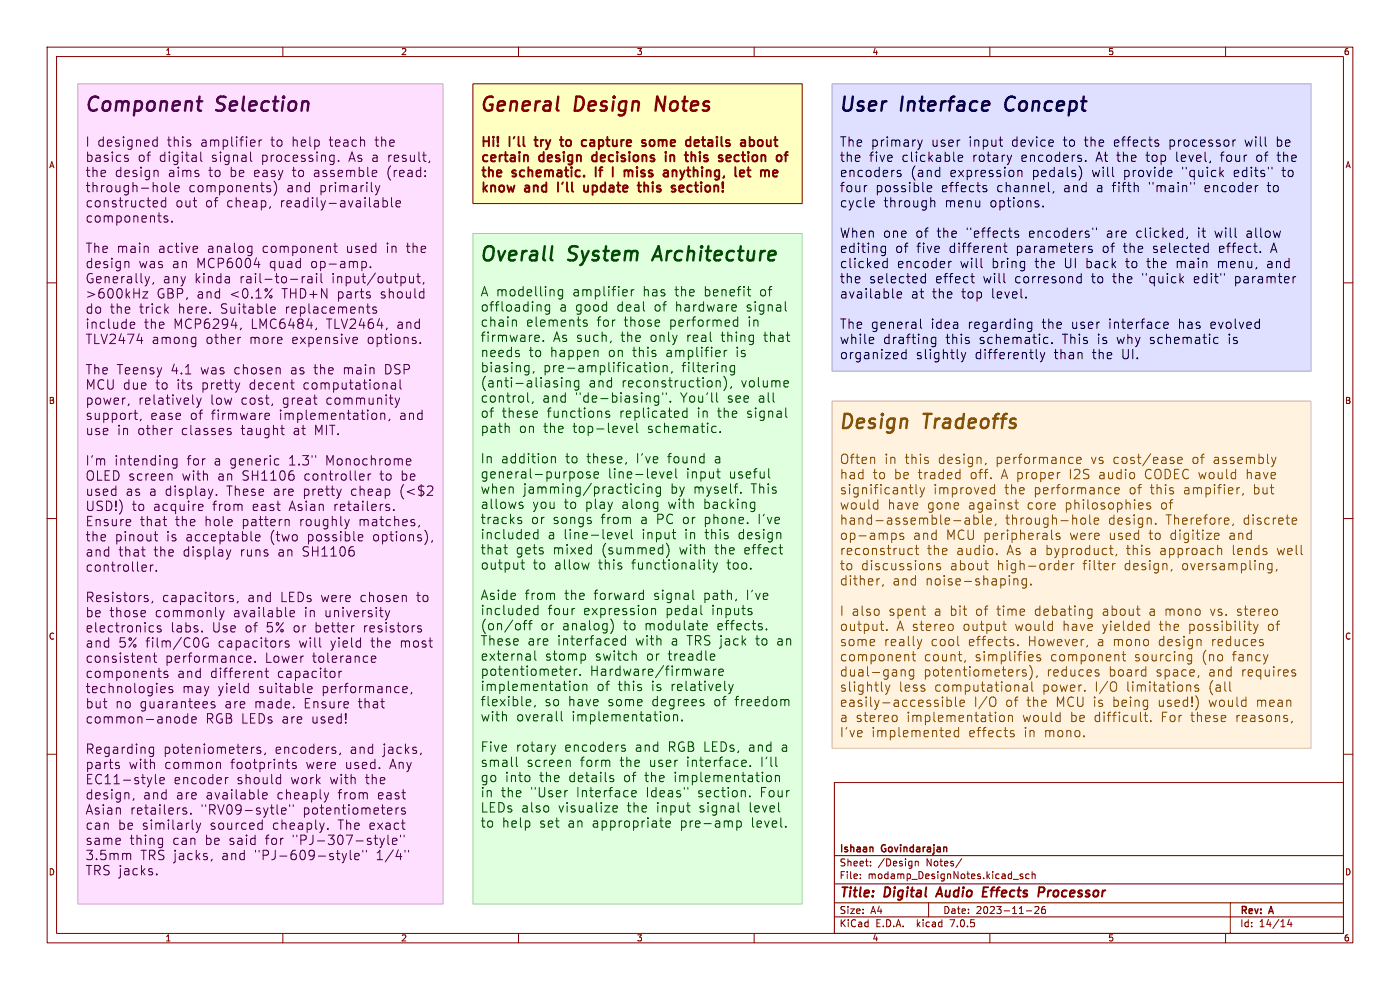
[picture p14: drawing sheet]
<svg xmlns="http://www.w3.org/2000/svg" width="297mm" height="210mm" viewBox="0 0 297 210" stroke-linecap="round" stroke-linejoin="round" font-family="sans-serif">
<defs><g id="words">
<g font-size="4.2" fill="#480048">
<text x="17.8" y="23.9">Component</text>
<text x="45.6" y="23.9">Selection</text>
</g>
<g font-size="4.2" fill="#840000">
<text x="101.6" y="23.9">General</text>
<text x="121.6" y="23.9">Design</text>
<text x="139.4" y="23.9">Notes</text>
</g>
<g font-size="4.2" fill="#000048">
<text x="177.8" y="23.9">User</text>
<text x="190.8" y="23.9">Interface</text>
<text x="213.6" y="23.9">Concept</text>
</g>
<g font-size="4.2" fill="#004800">
<text x="101.6" y="55.6">Overall</text>
<text x="120.3" y="55.6">System</text>
<text x="139.1" y="55.6">Architecture</text>
</g>
<g font-size="4.2" fill="#804d00">
<text x="177.8" y="91.2">Design</text>
<text x="195.6" y="91.2">Tradeoffs</text>
</g>
<g font-size="2.8" fill="#480048">
<text x="18" y="31.3">I designed</text>
<text x="18" y="34.5">basics</text>
<text x="29" y="34.5">of</text>
<text x="33.5" y="34.5">digital</text>
<text x="35.2" y="31.3">this</text>
<text x="42.2" y="31.3">amplifier</text>
<text x="44.5" y="34.5">signal</text>
<text x="55.1" y="34.5">processing.</text>
<text x="57.1" y="31.3">to</text>
<text x="61.5" y="31.3">help</text>
<text x="69.4" y="31.3">teach</text>
<text x="73.6" y="34.5">As a result,</text>
<text x="79.1" y="31.3">the</text>
<text x="18" y="37.8">the</text>
<text x="18" y="41">through-hole</text>
<text x="24.2" y="37.8">design</text>
<text x="35.4" y="37.8">aims</text>
<text x="39.8" y="41">components)</text>
<text x="44" y="37.8">to</text>
<text x="48.4" y="37.8">be easy</text>
<text x="60.5" y="41">and</text>
<text x="61.6" y="37.8">to</text>
<text x="66.1" y="37.8">assemble</text>
<text x="67.5" y="41">primarily</text>
<text x="81.6" y="37.8">(read:</text>
<text x="18" y="44.2">constructed</text>
<text x="18" y="47.4">components.</text>
<text x="37" y="44.2">out</text>
<text x="43.3" y="44.2">of</text>
<text x="47.8" y="44.2">cheap,</text>
<text x="59.1" y="44.2">readily-available</text>
<text x="18" y="53.9">The main</text>
<text x="33.3" y="53.9">active</text>
<text x="43.7" y="53.9">analog</text>
<text x="55.3" y="53.9">component</text>
<text x="73.1" y="53.9">used</text>
<text x="81.5" y="53.9">in</text>
<text x="85.8" y="53.9">the</text>
<text x="18" y="57.1">design</text>
<text x="29.2" y="57.1">was</text>
<text x="36.3" y="57.1">an</text>
<text x="41.4" y="57.1">MCP6004</text>
<text x="56.8" y="57.1">quad</text>
<text x="65.5" y="57.1">op-amp.</text>
<text x="18" y="60.3">Generally,</text>
<text x="18" y="63.5">&gt;600kHz</text>
<text x="33" y="63.5">GBP, and</text>
<text x="34.4" y="60.3">any</text>
<text x="41" y="60.3">kinda</text>
<text x="48.4" y="63.5">&lt;0.1%</text>
<text x="50.5" y="60.3">rail-to-rail</text>
<text x="59.5" y="63.5">THD+N</text>
<text x="70" y="60.3">input/output,</text>
<text x="71.2" y="63.5">parts</text>
<text x="80.3" y="63.5">should</text>
<text x="18" y="66.7">do</text>
<text x="18" y="70">include</text>
<text x="23.1" y="66.7">the</text>
<text x="29.3" y="66.7">trick</text>
<text x="30.4" y="70">the</text>
<text x="36.5" y="70">MCP6294,</text>
<text x="37.5" y="66.7">here.</text>
<text x="46.4" y="66.7">Suitable</text>
<text x="52.9" y="70">LMC6484,</text>
<text x="60.1" y="66.7">replacements</text>
<text x="68.9" y="70">TLV2464,</text>
<text x="83.8" y="70">and</text>
<text x="18" y="73.2">TLV2474</text>
<text x="32" y="73.2">among</text>
<text x="43.4" y="73.2">other</text>
<text x="52.6" y="73.2">more</text>
<text x="61.6" y="73.2">expensive</text>
<text x="77.5" y="73.2">options.</text>
<text x="18" y="79.6">The Teensy</text>
<text x="18" y="82.8">MCU due</text>
<text x="32.7" y="82.8">to</text>
<text x="36" y="79.6">4.1</text>
<text x="37.2" y="82.8">its</text>
<text x="42.2" y="79.6">was</text>
<text x="42.4" y="82.8">pretty</text>
<text x="49.3" y="79.6">chosen</text>
<text x="52.5" y="82.8">decent</text>
<text x="61.2" y="79.6">as</text>
<text x="63.9" y="82.8">computational</text>
<text x="66.2" y="79.6">the</text>
<text x="72.4" y="79.6">main</text>
<text x="81.1" y="79.6">DSP</text>
<text x="18" y="86.1">power,</text>
<text x="18" y="89.3">support,</text>
<text x="29.1" y="86.1">relatively</text>
<text x="31.7" y="89.3">ease</text>
<text x="40.1" y="89.3">of</text>
<text x="44.4" y="86.1">low</text>
<text x="44.5" y="89.3">firmware</text>
<text x="50.8" y="86.1">cost,</text>
<text x="58.9" y="89.3">implementation,</text>
<text x="59.6" y="86.1">great</text>
<text x="68.8" y="86.1">community</text>
<text x="84.4" y="89.3">and</text>
<text x="18" y="92.5">use</text>
<text x="24.7" y="92.5">in</text>
<text x="28.9" y="92.5">other</text>
<text x="38.1" y="92.5">classes</text>
<text x="50.8" y="92.5">taught</text>
<text x="61.8" y="92.5">at</text>
<text x="66.3" y="92.5">MIT.</text>
<text x="18" y="98.9">I'm</text>
<text x="24.1" y="98.9">intending</text>
<text x="39.4" y="98.9">for</text>
<text x="45.1" y="98.9">a generic</text>
<text x="60.9" y="98.9">1.3&quot;</text>
<text x="68.7" y="98.9">Monochrome</text>
<text x="18" y="102.2">OLED screen</text>
<text x="18" y="105.4">used</text>
<text x="26.5" y="105.4">as</text>
<text x="31.4" y="105.4">a display.</text>
<text x="38.4" y="102.2">with</text>
<text x="45.9" y="102.2">an</text>
<text x="47.7" y="105.4">These</text>
<text x="51" y="102.2">SH1106</text>
<text x="57.6" y="105.4">are</text>
<text x="63.9" y="105.4">pretty</text>
<text x="64.1" y="102.2">controller</text>
<text x="74" y="105.4">cheap</text>
<text x="80.2" y="102.2">to</text>
<text x="84.3" y="105.4">(&lt;$2</text>
<text x="84.6" y="102.2">be</text>
<text x="18" y="108.6">USD!)</text>
<text x="18" y="111.8">Ensure</text>
<text x="27.8" y="108.6">to</text>
<text x="29.5" y="111.8">that</text>
<text x="32.3" y="108.6">acquire</text>
<text x="36.9" y="111.8">the</text>
<text x="43.1" y="111.8">hole</text>
<text x="44.8" y="108.6">from</text>
<text x="51" y="111.8">pattern</text>
<text x="53.2" y="108.6">east</text>
<text x="61" y="108.6">Asian</text>
<text x="63.2" y="111.8">roughly</text>
<text x="70.4" y="108.6">retailers.</text>
<text x="75.7" y="111.8">matches,</text>
<text x="18" y="115">the</text>
<text x="18" y="118.3">and</text>
<text x="24.2" y="115">pinout</text>
<text x="24.9" y="118.3">that</text>
<text x="32.4" y="118.3">the</text>
<text x="35" y="115">is</text>
<text x="38.5" y="118.3">display</text>
<text x="39.1" y="115">acceptable</text>
<text x="50.6" y="118.3">runs</text>
<text x="56.9" y="115">(two</text>
<text x="58.6" y="118.3">an</text>
<text x="63.7" y="118.3">SH1106</text>
<text x="64.8" y="115">possible</text>
<text x="78.7" y="115">options),</text>
<text x="18" y="121.5">controller.</text>
<text x="18" y="127.9">Resistors,</text>
<text x="18" y="131.1">be those</text>
<text x="32.6" y="131.1">commonly</text>
<text x="34.2" y="127.9">capacitors,</text>
<text x="49.2" y="131.1">available</text>
<text x="52.3" y="127.9">and</text>
<text x="59.2" y="127.9">LEDs were</text>
<text x="64.2" y="131.1">in</text>
<text x="68.5" y="131.1">university</text>
<text x="76" y="127.9">chosen</text>
<text x="88" y="127.9">to</text>
<text x="18" y="134.4">electronics</text>
<text x="18" y="137.6">and</text>
<text x="24.9" y="137.6">5% film/C0G</text>
<text x="36" y="134.4">labs.</text>
<text x="44.7" y="134.4">Use</text>
<text x="46" y="137.6">capacitors</text>
<text x="51.7" y="134.4">of</text>
<text x="56.1" y="134.4">5% or</text>
<text x="63.1" y="137.6">will</text>
<text x="66.4" y="134.4">better</text>
<text x="69.7" y="137.6">yield</text>
<text x="76.6" y="134.4">resistors</text>
<text x="78.3" y="137.6">the</text>
<text x="84.4" y="137.6">most</text>
<text x="18" y="140.8">consistent</text>
<text x="34.8" y="140.8">performance.</text>
<text x="56" y="140.8">Lower</text>
<text x="66" y="140.8">tolerance</text>
<text x="18" y="144">components</text>
<text x="18" y="147.2">technologies</text>
<text x="37.4" y="144">and</text>
<text x="38.5" y="147.2">may</text>
<text x="44.4" y="144">different</text>
<text x="46" y="147.2">yield</text>
<text x="54.5" y="147.2">suitable</text>
<text x="58.5" y="144">capacitor</text>
<text x="67.9" y="147.2">performance,</text>
<text x="18" y="150.5">but</text>
<text x="18" y="153.7">common-anode</text>
<text x="24.3" y="150.5">no</text>
<text x="29.4" y="150.5">guarantees</text>
<text x="43.4" y="153.7">RGB LEDs are</text>
<text x="47.4" y="150.5">are</text>
<text x="53.6" y="150.5">made.</text>
<text x="64.1" y="150.5">Ensure</text>
<text x="65.7" y="153.7">used!</text>
<text x="75.6" y="150.5">that</text>
<text x="18" y="160.1">Regarding</text>
<text x="34.5" y="160.1">poteniometers,</text>
<text x="58.1" y="160.1">encoders,</text>
<text x="74" y="160.1">and</text>
<text x="80.9" y="160.1">jacks,</text>
<text x="18" y="163.3">parts</text>
<text x="18" y="166.6">EC11-style</text>
<text x="27.1" y="163.3">with</text>
<text x="34.6" y="163.3">common</text>
<text x="36.7" y="166.6">encoder</text>
<text x="48.6" y="163.3">footprints</text>
<text x="50" y="166.6">should</text>
<text x="61.4" y="166.6">work</text>
<text x="64.6" y="163.3">were</text>
<text x="69.6" y="166.6">with</text>
<text x="72.9" y="163.3">used.</text>
<text x="77.2" y="166.6">the</text>
<text x="82.3" y="163.3">Any</text>
<text x="18" y="169.8">design,</text>
<text x="18" y="173">Asian</text>
<text x="27.4" y="173">retailers.</text>
<text x="30.2" y="169.8">and</text>
<text x="37.1" y="169.8">are</text>
<text x="42.4" y="173">&quot;RV09-sytle&quot;</text>
<text x="43.4" y="169.8">available</text>
<text x="58.4" y="169.8">cheaply</text>
<text x="64" y="173">potentiometers</text>
<text x="71.3" y="169.8">from</text>
<text x="79.7" y="169.8">east</text>
<text x="18" y="176.2">can</text>
<text x="18" y="179.4">same</text>
<text x="24.8" y="176.2">be similarly</text>
<text x="27.3" y="179.4">thing</text>
<text x="36.4" y="179.4">can</text>
<text x="43.2" y="179.4">be said</text>
<text x="44.2" y="176.2">sourced</text>
<text x="55.9" y="179.4">for</text>
<text x="57.5" y="176.2">cheaply.</text>
<text x="61.6" y="179.4">&quot;PJ-307-style&quot;</text>
<text x="71.3" y="176.2">The exact</text>
<text x="18" y="182.7">3.5mm</text>
<text x="18" y="185.9">TRS jacks.</text>
<text x="29.6" y="182.7">TRS jacks,</text>
<text x="46.7" y="182.7">and</text>
<text x="53.6" y="182.7">&quot;PJ-609-style&quot;</text>
<text x="79.4" y="182.7">1/4&quot;</text>
</g>
<g font-size="2.8" fill="#840000">
<text x="101.8" y="31.9">Hi!</text>
<text x="101.8" y="35.2">certain</text>
<text x="108" y="31.9">I'll</text>
<text x="114.1" y="31.9">try</text>
<text x="114.3" y="35.2">design</text>
<text x="120.1" y="31.9">to</text>
<text x="125.2" y="31.9">capture</text>
<text x="126.2" y="35.2">decisions</text>
<text x="138.5" y="31.9">some</text>
<text x="142.3" y="35.2">in</text>
<text x="147.2" y="35.2">this</text>
<text x="148.5" y="31.9">details</text>
<text x="154.8" y="35.2">section</text>
<text x="160.7" y="31.9">about</text>
<text x="101.8" y="38.4">the</text>
<text x="101.8" y="41.6">know</text>
<text x="108.6" y="38.4">schematic.</text>
<text x="111.3" y="41.6">and</text>
<text x="118.8" y="41.6">I'll</text>
<text x="125" y="41.6">update</text>
<text x="126.8" y="38.4">If</text>
<text x="131.1" y="38.4">I</text>
<text x="134.1" y="38.4">miss</text>
<text x="137.2" y="41.6">this</text>
<text x="143.1" y="38.4">anything,</text>
<text x="144.8" y="41.6">section!</text>
<text x="158.9" y="38.4">let</text>
<text x="164.9" y="38.4">me</text>
<text x="178" y="190.8">Title:</text>
<text x="187.5" y="190.8">Digital</text>
<text x="199.3" y="190.8">Audio</text>
<text x="209.5" y="190.8">Effects</text>
<text x="221.9" y="190.8">Processor</text>
</g>
<g font-size="2.8" fill="#000048">
<text x="178" y="31.3">The primary</text>
<text x="178" y="34.5">the</text>
<text x="184.2" y="34.5">five</text>
<text x="191" y="34.5">clickable</text>
<text x="197.3" y="31.3">user</text>
<text x="205.2" y="31.3">input</text>
<text x="206" y="34.5">rotary</text>
<text x="214.2" y="31.3">device</text>
<text x="216.2" y="34.5">encoders.</text>
<text x="225.2" y="31.3">to</text>
<text x="229.6" y="31.3">the</text>
<text x="232.1" y="34.5">At the</text>
<text x="235.8" y="31.3">effects</text>
<text x="242.7" y="34.5">top</text>
<text x="247.5" y="31.3">processor</text>
<text x="248.9" y="34.5">level,</text>
<text x="258.4" y="34.5">four</text>
<text x="263.6" y="31.3">will</text>
<text x="265.9" y="34.5">of</text>
<text x="270.2" y="31.3">be</text>
<text x="270.4" y="34.5">the</text>
<text x="178" y="37.8">encoders</text>
<text x="178" y="41">four</text>
<text x="185.5" y="41">possible</text>
<text x="193" y="37.8">(and</text>
<text x="199.4" y="41">effects</text>
<text x="201.2" y="37.8">expression</text>
<text x="211.1" y="41">channel,</text>
<text x="218.6" y="37.8">pedals)</text>
<text x="225.3" y="41">and</text>
<text x="231.3" y="37.8">will</text>
<text x="232.2" y="41">a fifth</text>
<text x="237.9" y="37.8">provide</text>
<text x="243.2" y="41">&quot;main&quot;</text>
<text x="250.3" y="37.8">&quot;quick</text>
<text x="255" y="41">encoder</text>
<text x="261.2" y="37.8">edits&quot;</text>
<text x="268.3" y="41">to</text>
<text x="271.5" y="37.8">to</text>
<text x="178" y="44.2">cycle</text>
<text x="187.2" y="44.2">through</text>
<text x="200.2" y="44.2">menu</text>
<text x="209.7" y="44.2">options.</text>
<text x="178" y="50.6">When one</text>
<text x="178" y="53.9">editing</text>
<text x="189.7" y="53.9">of</text>
<text x="194" y="50.6">of</text>
<text x="194.2" y="53.9">five</text>
<text x="198.4" y="50.6">the</text>
<text x="201" y="53.9">different</text>
<text x="204.6" y="50.6">&quot;effects</text>
<text x="215.2" y="53.9">parameters</text>
<text x="217.8" y="50.6">encoders&quot;</text>
<text x="233.5" y="53.9">of</text>
<text x="234.3" y="50.6">are</text>
<text x="237.9" y="53.9">the</text>
<text x="240.6" y="50.6">clicked,</text>
<text x="244.1" y="53.9">selected</text>
<text x="253.6" y="50.6">it</text>
<text x="257.2" y="50.6">will</text>
<text x="258.1" y="53.9">effect.</text>
<text x="263.8" y="50.6">allow</text>
<text x="269.1" y="53.9">A</text>
<text x="178" y="57.1">clicked</text>
<text x="190.1" y="57.1">encoder</text>
<text x="203.4" y="57.1">will</text>
<text x="210.1" y="57.1">bring</text>
<text x="219.2" y="57.1">the</text>
<text x="225.4" y="57.1">UI back</text>
<text x="238.4" y="57.1">to</text>
<text x="242.8" y="57.1">the</text>
<text x="249" y="57.1">main</text>
<text x="257.7" y="57.1">menu,</text>
<text x="268.2" y="57.1">and</text>
<text x="178" y="60.3">the</text>
<text x="178" y="63.5">available</text>
<text x="184.2" y="60.3">selected</text>
<text x="193.1" y="63.5">at</text>
<text x="197.5" y="63.5">the</text>
<text x="198.2" y="60.3">effect</text>
<text x="203.7" y="63.5">top</text>
<text x="208.3" y="60.3">will</text>
<text x="210" y="63.5">level.</text>
<text x="214.9" y="60.3">corresond</text>
<text x="231.2" y="60.3">to</text>
<text x="235.6" y="60.3">the</text>
<text x="241.8" y="60.3">&quot;quick</text>
<text x="252.7" y="60.3">edit&quot;</text>
<text x="261.4" y="60.3">paramter</text>
<text x="178" y="70">The general</text>
<text x="197.2" y="70">idea</text>
<text x="205" y="70">regarding</text>
<text x="220.7" y="70">the</text>
<text x="226.9" y="70">user</text>
<text x="234.8" y="70">interface</text>
<text x="249.5" y="70">has</text>
<text x="256.3" y="70">evolved</text>
<text x="178" y="73.2">while</text>
<text x="178" y="76.4">organized</text>
<text x="187.2" y="73.2">drafting</text>
<text x="194.1" y="76.4">slightly</text>
<text x="200.4" y="73.2">this</text>
<text x="206.6" y="76.4">differently</text>
<text x="207.4" y="73.2">schematic.</text>
<text x="223.3" y="76.4">than</text>
<text x="225" y="73.2">This</text>
<text x="231.4" y="76.4">the</text>
<text x="232.4" y="73.2">is</text>
<text x="236.5" y="73.2">why</text>
<text x="237.6" y="76.4">UI.</text>
<text x="243.4" y="73.2">schematic</text>
<text x="260.1" y="73.2">is</text>
</g>
<g font-size="2.8" fill="#004800">
<text x="101.8" y="63.1">A modelling</text>
<text x="121.2" y="63.1">amplifier</text>
<text x="136.1" y="63.1">has</text>
<text x="142.8" y="63.1">the</text>
<text x="149" y="63.1">benefit</text>
<text x="160.8" y="63.1">of</text>
<text x="101.8" y="66.3">offloading</text>
<text x="101.8" y="69.5">chain</text>
<text x="111.4" y="69.5">elements</text>
<text x="118.5" y="66.3">a good</text>
<text x="126.4" y="69.5">for</text>
<text x="130.5" y="66.3">deal</text>
<text x="132.1" y="69.5">those</text>
<text x="138.4" y="66.3">of</text>
<text x="141.7" y="69.5">performed</text>
<text x="142.9" y="66.3">hardware</text>
<text x="157.9" y="66.3">signal</text>
<text x="158.3" y="69.5">in</text>
<text x="101.8" y="72.7">firmware.</text>
<text x="101.8" y="76">needs</text>
<text x="112" y="76">to</text>
<text x="116.5" y="76">happen</text>
<text x="117.1" y="72.7">As such,</text>
<text x="128.7" y="76">on</text>
<text x="131.4" y="72.7">the</text>
<text x="133.8" y="76">this</text>
<text x="137.6" y="72.7">only</text>
<text x="140.9" y="76">amplifier</text>
<text x="145.3" y="72.7">real</text>
<text x="152.6" y="72.7">thing</text>
<text x="155.7" y="76">is</text>
<text x="161.6" y="72.7">that</text>
<text x="101.8" y="79.2">biasing,</text>
<text x="101.8" y="82.4">(anti-aliasing</text>
<text x="115" y="79.2">pre-amplification,</text>
<text x="124.7" y="82.4">and</text>
<text x="131.6" y="82.4">reconstruction),</text>
<text x="144.4" y="79.2">filtering</text>
<text x="156.9" y="82.4">volume</text>
<text x="101.8" y="85.6">control,</text>
<text x="101.8" y="88.8">of</text>
<text x="106.3" y="88.8">these</text>
<text x="114.9" y="85.6">and</text>
<text x="115.8" y="88.8">functions</text>
<text x="121.8" y="85.6">&quot;de-biasing&quot;.</text>
<text x="131.1" y="88.8">replicated</text>
<text x="144.1" y="85.6">You'll</text>
<text x="147.6" y="88.8">in</text>
<text x="151.8" y="88.8">the</text>
<text x="153.9" y="85.6">see</text>
<text x="158" y="88.8">signal</text>
<text x="160.5" y="85.6">all</text>
<text x="101.8" y="92.1">path</text>
<text x="109.9" y="92.1">on</text>
<text x="115" y="92.1">the</text>
<text x="121.2" y="92.1">top-level</text>
<text x="137" y="92.1">schematic.</text>
<text x="101.8" y="98.5">In addition</text>
<text x="101.8" y="101.7">general-purpose</text>
<text x="119.7" y="98.5">to</text>
<text x="124.2" y="98.5">these,</text>
<text x="128.8" y="101.7">line-level</text>
<text x="134.6" y="98.5">I've</text>
<text x="141.3" y="98.5">found</text>
<text x="145.3" y="101.7">input</text>
<text x="151.1" y="98.5">a</text>
<text x="154.3" y="101.7">useful</text>
<text x="101.8" y="104.9">when</text>
<text x="110.8" y="104.9">jamming/practicing</text>
<text x="142" y="104.9">by myself.</text>
<text x="159" y="104.9">This</text>
<text x="101.8" y="108.2">allows</text>
<text x="101.8" y="111.4">tracks</text>
<text x="112.5" y="111.4">or</text>
<text x="112.8" y="108.2">you</text>
<text x="117" y="111.4">songs</text>
<text x="119.4" y="108.2">to</text>
<text x="123.9" y="108.2">play</text>
<text x="127.2" y="111.4">from</text>
<text x="131.6" y="108.2">along</text>
<text x="135.6" y="111.4">a PC or</text>
<text x="141.4" y="108.2">with</text>
<text x="148.9" y="108.2">backing</text>
<text x="148.9" y="111.4">phone.</text>
<text x="160.3" y="111.4">I've</text>
<text x="101.8" y="114.6">included</text>
<text x="101.8" y="117.8">that</text>
<text x="109.2" y="117.8">gets</text>
<text x="116" y="114.6">a line-level</text>
<text x="117" y="117.8">mixed</text>
<text x="127.3" y="117.8">(summed)</text>
<text x="135.9" y="114.6">input</text>
<text x="143.8" y="117.8">with</text>
<text x="144.9" y="114.6">in</text>
<text x="149.2" y="114.6">this</text>
<text x="151.3" y="117.8">the</text>
<text x="156.2" y="114.6">design</text>
<text x="157.4" y="117.8">effect</text>
<text x="101.8" y="121">output</text>
<text x="112.9" y="121">to</text>
<text x="117.3" y="121">allow</text>
<text x="126.6" y="121">this</text>
<text x="133.7" y="121">functionality</text>
<text x="153.8" y="121">too.</text>
<text x="101.8" y="127.5">Aside</text>
<text x="101.8" y="130.7">included</text>
<text x="111.1" y="127.5">from</text>
<text x="116" y="130.7">four</text>
<text x="119.5" y="127.5">the</text>
<text x="123.5" y="130.7">expression</text>
<text x="125.7" y="127.5">forward</text>
<text x="138.3" y="127.5">signal</text>
<text x="140.9" y="130.7">pedal</text>
<text x="148.9" y="127.5">path,</text>
<text x="150.6" y="130.7">inputs</text>
<text x="157.9" y="127.5">I've</text>
<text x="101.8" y="133.9">(on/off</text>
<text x="101.8" y="137.1">These</text>
<text x="111.7" y="137.1">are</text>
<text x="114.5" y="133.9">or</text>
<text x="118" y="137.1">interfaced</text>
<text x="119" y="133.9">analog)</text>
<text x="132" y="133.9">to</text>
<text x="134.5" y="137.1">with</text>
<text x="136.4" y="133.9">modulate</text>
<text x="142" y="137.1">a TRS jack</text>
<text x="151.7" y="133.9">effects.</text>
<text x="159.9" y="137.1">to</text>
<text x="164.3" y="137.1">an</text>
<text x="101.8" y="140.4">external</text>
<text x="101.8" y="143.6">potentiometer.</text>
<text x="115.4" y="140.4">stomp</text>
<text x="125" y="143.6">Hardware/firmware</text>
<text x="126" y="140.4">switch</text>
<text x="136.8" y="140.4">or</text>
<text x="141.4" y="140.4">treadle</text>
<text x="101.8" y="146.8">implementation</text>
<text x="126.4" y="146.8">of</text>
<text x="130.8" y="146.8">this</text>
<text x="137.9" y="146.8">is</text>
<text x="141.9" y="146.8">relatively</text>
<text x="101.8" y="150">flexible,</text>
<text x="101.8" y="153.2">with</text>
<text x="109.3" y="153.2">overall</text>
<text x="115.3" y="150">so</text>
<text x="120.3" y="150">have</text>
<text x="121" y="153.2">implementation.</text>
<text x="128.6" y="150">some</text>
<text x="137.9" y="150">degrees</text>
<text x="151.1" y="150">of</text>
<text x="155.5" y="150">freedom</text>
<text x="101.8" y="159.7">Five</text>
<text x="109.2" y="159.7">rotary</text>
<text x="119.5" y="159.7">encoders</text>
<text x="134.4" y="159.7">and</text>
<text x="141.4" y="159.7">RGB LEDs, and</text>
<text x="165.3" y="159.7">a</text>
<text x="101.8" y="162.9">small</text>
<text x="101.8" y="166.1">go</text>
<text x="107" y="166.1">into</text>
<text x="111.5" y="162.9">screen</text>
<text x="114.2" y="166.1">the</text>
<text x="120.3" y="166.1">details</text>
<text x="122.8" y="162.9">form</text>
<text x="131.2" y="162.9">the</text>
<text x="131.9" y="166.1">of</text>
<text x="136.4" y="166.1">the</text>
<text x="137.4" y="162.9">user</text>
<text x="142.6" y="166.1">implementation</text>
<text x="145.3" y="162.9">interface.</text>
<text x="161" y="162.9">I'll</text>
<text x="101.8" y="169.3">in</text>
<text x="101.8" y="172.6">LEDs also</text>
<text x="106.1" y="169.3">the</text>
<text x="112.3" y="169.3">&quot;User</text>
<text x="118.2" y="172.6">visualize</text>
<text x="122" y="169.3">Interface</text>
<text x="132.7" y="172.6">the</text>
<text x="136.7" y="169.3">Ideas&quot;</text>
<text x="138.9" y="172.6">input</text>
<text x="147.6" y="169.3">section.</text>
<text x="147.9" y="172.6">signal</text>
<text x="158.5" y="172.6">level</text>
<text x="160.9" y="169.3">Four</text>
<text x="101.8" y="175.8">to</text>
<text x="106.3" y="175.8">help</text>
<text x="114.2" y="175.8">set</text>
<text x="120.2" y="175.8">an</text>
<text x="125.3" y="175.8">appropriate</text>
<text x="143.9" y="175.8">pre-amp</text>
<text x="159" y="175.8">level.</text>
</g>
<g font-size="2.8" fill="#804d00">
<text x="178" y="98.6">Often</text>
<text x="178" y="101.9">had</text>
<text x="185" y="101.9">to</text>
<text x="187.4" y="98.6">in</text>
<text x="189.4" y="101.9">be traded</text>
<text x="191.7" y="98.6">this</text>
<text x="198.7" y="98.6">design,</text>
<text x="205.5" y="101.9">off.</text>
<text x="210.9" y="98.6">performance</text>
<text x="212" y="101.9">A proper</text>
<text x="226.4" y="101.9">I2S</text>
<text x="231.1" y="98.6">vs cost/ease</text>
<text x="232.6" y="101.9">audio</text>
<text x="242.3" y="101.9">CODEC would</text>
<text x="252.5" y="98.6">of</text>
<text x="256.9" y="98.6">assembly</text>
<text x="263.8" y="101.9">have</text>
<text x="178" y="105.1">significantly</text>
<text x="197.8" y="105.1">improved</text>
<text x="212.8" y="105.1">the</text>
<text x="219" y="105.1">performance</text>
<text x="239.2" y="105.1">of</text>
<text x="243.6" y="105.1">this</text>
<text x="250.7" y="105.1">ampifier,</text>
<text x="265.4" y="105.1">but</text>
<text x="178" y="108.3">would</text>
<text x="178" y="111.5">hand-assemble-able,</text>
<text x="188.1" y="108.3">have</text>
<text x="196.5" y="108.3">gone</text>
<text x="205.1" y="108.3">against</text>
<text x="213.1" y="111.5">through-hole</text>
<text x="217.6" y="108.3">core</text>
<text x="225.6" y="108.3">philosophies</text>
<text x="234.8" y="111.5">design.</text>
<text x="245.8" y="108.3">of</text>
<text x="247" y="111.5">Therefore,</text>
<text x="263.4" y="111.5">discrete</text>
<text x="178" y="114.7">op-amps</text>
<text x="178" y="118">reconstruct</text>
<text x="193.5" y="114.7">and</text>
<text x="196.5" y="118">the</text>
<text x="200.5" y="114.7">MCU peripherals</text>
<text x="202.7" y="118">audio.</text>
<text x="213.3" y="118">As a byproduct,</text>
<text x="226.6" y="114.7">were</text>
<text x="234.9" y="114.7">used</text>
<text x="238.6" y="118">this</text>
<text x="243.3" y="114.7">to</text>
<text x="245.6" y="118">approach</text>
<text x="247.8" y="114.7">digitize</text>
<text x="260.3" y="114.7">and</text>
<text x="260.9" y="118">lends</text>
<text x="270.4" y="118">well</text>
<text x="178" y="121.2">to</text>
<text x="178" y="124.4">dither,</text>
<text x="182.5" y="121.2">discussions</text>
<text x="189.2" y="124.4">and</text>
<text x="196.1" y="124.4">noise-shaping.</text>
<text x="201.3" y="121.2">about</text>
<text x="211.2" y="121.2">high-order</text>
<text x="229.4" y="121.2">filter</text>
<text x="238.1" y="121.2">design,</text>
<text x="250.3" y="121.2">oversampling,</text>
<text x="178" y="130.8">I also</text>
<text x="188.3" y="130.8">spent</text>
<text x="197.9" y="130.8">a bit</text>
<text x="206.6" y="130.8">of</text>
<text x="211.1" y="130.8">time</text>
<text x="219" y="130.8">debating</text>
<text x="233.4" y="130.8">about</text>
<text x="243.3" y="130.8">a mono</text>
<text x="256.2" y="130.8">vs.</text>
<text x="261.8" y="130.8">stereo</text>
<text x="178" y="134.1">output.</text>
<text x="178" y="137.3">some</text>
<text x="187.3" y="137.3">really</text>
<text x="190" y="134.1">A stereo</text>
<text x="197.2" y="137.3">cool</text>
<text x="204" y="134.1">output</text>
<text x="205.1" y="137.3">effects.</text>
<text x="215" y="134.1">would</text>
<text x="217.8" y="137.3">However,</text>
<text x="225.1" y="134.1">have</text>
<text x="232.4" y="137.3">a mono</text>
<text x="233.4" y="134.1">yielded</text>
<text x="245.3" y="137.3">design</text>
<text x="245.5" y="134.1">the</text>
<text x="251.7" y="134.1">possibility</text>
<text x="256.5" y="137.3">reduces</text>
<text x="268.4" y="134.1">of</text>
<text x="178" y="140.5">component</text>
<text x="178" y="143.7">dual-gang</text>
<text x="195.7" y="143.7">potentiometers),</text>
<text x="195.8" y="140.5">count,</text>
<text x="206.6" y="140.5">simplifies</text>
<text x="221.8" y="143.7">reduces</text>
<text x="222.5" y="140.5">component</text>
<text x="234.9" y="143.7">board</text>
<text x="240.3" y="140.5">sourcing</text>
<text x="244.9" y="143.7">space,</text>
<text x="254.6" y="140.5">(no</text>
<text x="256" y="143.7">and</text>
<text x="261.1" y="140.5">fancy</text>
<text x="263" y="143.7">requires</text>
<text x="178" y="146.9">slightly</text>
<text x="190.5" y="146.9">less</text>
<text x="198" y="146.9">computational</text>
<text x="220.8" y="146.9">power.</text>
<text x="232" y="146.9">I/O</text>
<text x="238.6" y="146.9">limitations</text>
<text x="256" y="146.9">(all</text>
<text x="178" y="150.2">easily-accessible</text>
<text x="178" y="153.4">a stereo</text>
<text x="192.1" y="153.4">implementation</text>
<text x="206.4" y="150.2">I/O</text>
<text x="213" y="150.2">of</text>
<text x="216.6" y="153.4">would</text>
<text x="217.5" y="150.2">the</text>
<text x="223.7" y="150.2">MCU is</text>
<text x="226.7" y="153.4">be difficult.</text>
<text x="235.6" y="150.2">being</text>
<text x="245.2" y="150.2">used!)</text>
<text x="245.9" y="153.4">For</text>
<text x="252.2" y="153.4">these</text>
<text x="256" y="150.2">would</text>
<text x="261.7" y="153.4">reasons,</text>
<text x="266" y="150.2">mean</text>
<text x="178" y="156.6">I've</text>
<text x="184.7" y="156.6">implemented</text>
<text x="205.2" y="156.6">effects</text>
<text x="216.9" y="156.6">in</text>
<text x="221.2" y="156.6">mono.</text>
</g>
<g font-size="2.1" fill="#840000">
<text x="178" y="183.9">Sheet:</text>
<text x="178" y="181.1">Ishaan</text>
<text x="186.2" y="183.9">/Design</text>
<text x="187" y="181.1">Govindarajan</text>
<text x="196.4" y="183.9">Notes/</text>
<text x="178" y="186.6">File:</text>
<text x="184" y="186.6">modamp_DesignNotes.kicad_sch</text>
<text x="178" y="196.8">KiCad</text>
<text x="178" y="194">Size:</text>
<text x="184.6" y="194">A4</text>
<text x="185.7" y="196.8">E.D.A.</text>
<text x="194.4" y="196.8">kicad</text>
<text x="200" y="194">Date:</text>
<text x="201.5" y="196.8">7.0.5</text>
<text x="206.9" y="194">2023-11-26</text>
<text x="263" y="194.2">Rev:</text>
<text x="263" y="196.8">Id:</text>
<text x="267" y="196.8">14/14</text>
<text x="269.2" y="194.2">A</text>
</g>
<g font-size="1.8" fill="#840000">
<text x="35" y="11.8">1</text>
<text x="85" y="11.8">2</text>
<text x="135" y="11.8">3</text>
<text x="185" y="11.8">4</text>
<text x="235" y="11.8">5</text>
<text x="285" y="11.8">6</text>
<text x="10.4" y="35.8">A</text>
<text x="285.4" y="35.8">A</text>
<text x="10.3" y="85.8">B</text>
<text x="285.3" y="85.8">B</text>
<text x="10.3" y="135.8">C</text>
<text x="285.3" y="135.8">C</text>
<text x="10.3" y="185.8">D</text>
<text x="285.3" y="185.8">D</text>
<text x="35" y="199.8">1</text>
<text x="85" y="199.8">2</text>
<text x="135" y="199.8">3</text>
<text x="185" y="199.8">4</text>
<text x="235" y="199.8">5</text>
<text x="285" y="199.8">6</text>
</g>
</g></defs>
<path d="M0 0h297v210h-297z" fill="#fff" stroke="#fff" stroke-width=".21"/>
<g fill="none" stroke="#840000" stroke-width=".21">
<path d="M10 10h277v190h-277zM12 12h273v186h-273zM60 10v2M100.3 17.8h69.9v25.4h-69.9zM110 10v2M160 10v2M210 10v2M260 10v2M10 60h2M285 60h2M10 110h2M285 110h2"/>
<path d="M10 160h2M285 160h2M177 166h108v32h-108zM60 198v2M110 198v2M160 198v2M177 194.5h108M177 191.5h108M177 187.5h108M177 181.5h108M182.5 186.3v.1M182.5 185.5v.1"/>
<path d="M184.7 183.6v.1M184.7 182.8v.1M194.2 182.7v1M194.2 182.8l.2-.1 .3 .1 .1 .9M197 191.5v3M204 182.1l-1.3 2M210 198v2M215 186.5h1.1M217 185.5l-.4-.1-.2 .2 .1 .2 .5 .2v.3h-.6M217.7 193.2h1.2M218.3 185.5l-.4-.1-.3 .3 .1 .6h.6M219 185.5l.2-.1 .3 .1 .1 .9"/>
<path d="M219 184.9v1.5M219.5 192.4l.6-.1 .3 .4-.9 1.1h.9M221.7 192.3l-.5 .1a1.01 1.01 0 0 0 0 1.4l.5-.1 .1-.5-.3-.3h-.3l-.2 .3M260 198v2M261 191.5v6.5M273.5 195l-.3 1.1h.9M273.9 195.6v1"/>
</g>
<g fill="none" stroke="#840000" stroke-width=".4">
<path d="M111.7 32.9l.3 .3v1M113.6 29v1.7M118.8 29.7h.7M119 29v1.7l.3 .3M123.6 29.8h.8M123.6 30.9h.8M123.9 39.3v1.1l.3 .3M123.9 37.3v.2M128.9 29v1.7M130 35.5v2M132.8 36.1l-.2 .1M133 36.1l.3 .3"/>
<path d="M133.3 36.4v1.1M133.4 36.2l-.1 .2M135.5 38.7v1.7l.1 .2 .4 .1M137 29.8l-.5-.1-.3 .3 .1 .3 .7 .1v.5h-.8M141 36.1l.6 .1 .1 1.3M141.2 32.9v1.3M141.7 37.4l-.7 .1M141.7 36.6l-.7 .1M145.5 33.9l.1 .2 .4 .1M146.5 29v2M147.6 29.7l-.3 .3v.7l.3 .3M148.3 30.2l-1 .1"/>
<path d="M152.8 33.6l.4 .1 .1 .2-.3 .3h-.3M153 32.9l.2 .1M157.2 36.1l-.2 .3v.8l.2 .3 .6-.1M157.6 36.1l.2 .1 .1 .4-.9 .2M159 29.8h.8M159 30.9h.8M159 29v2M162.9 36.1l.2 .3v1.1M164.1 36.2v1.2M165 36.6l-1 .2M165.4 32.9l.4 .4v.6l-.2 .2-.5 .1M166.7 32.5v1.7"/>
<path d="M166.9 32.2h.2M142.8 40l.4 .1 .1 .3-.3 .3h-.3M208.6 189.2h.6M209.6 188.2h-.9l-.3 2h1M221.3 188.2h-.8l-.2 2M221.3 189.2l-.9 .1"/>
</g>
<path d="M176.5 17.8h101.6v60.9h-101.6z" fill="#dfdfff" stroke="#dfdfff" stroke-width=".21"/>
<path d="M176.5 85.1h101.6v73.7h-101.6z" fill="#fff2df" stroke="#fff2df" stroke-width=".21"/>
<path d="M100.3 49.5h69.9v142.3h-69.9z" fill="#dfffdf" stroke="#dfffdf" stroke-width=".21"/>
<path d="M100.3 17.8h69.9v25.4h-69.9z" fill="#ffffc2" stroke="#ffffc2" stroke-width=".21"/>
<path d="M16.5 17.8h77.5v174h-77.5z" fill="#ffdfff" stroke="#ffdfff" stroke-width=".21"/>
<path d="M209.8 21.6v.6l-1.4 .3" fill="none" stroke="#000048" stroke-width=".51"/>
<path d="M41.8 21.5h1.1" fill="none" stroke="#480048" stroke-width=".51"/>
<path d="M176.5 17.8h101.6v60.9h-101.6z" fill="none" stroke="#afafc8" stroke-width=".21"/>
<g fill="none" stroke="#000048" stroke-width=".21">
<path d="M183.7 39.4h.2M190.3 36.5l.9 .6-.3 .4-.6-.1M191.1 36.2l-.5-.1-.3 .3M194.7 29.7l.5 1.3M195.2 31l-.3 .6M195.7 29.7l-.5 1.3M199.2 36.1l.2 .1M199.4 35.5v2M199.4 37.4l-.2 .1M202.4 34.2h.2M203.3 33.6l.9-.2-.1-.4-.5-.1-.3 .3 .1 1h.7M209.3 39.4h-.5l-.3 .2 .1 .3 .7 .2v.5h-.8"/>
<path d="M211.9 29.7h.8M212.2 29v1.7l.1 .2 .4 .1M213.7 32.9l.4 1.3M214.1 34.2l-.2 .5M214.6 32.9l-.5 1.3M215.9 36.3l.3-.2 .5 .1 .1 1.3M215.9 36.1v1.4M222.4 38.7v1.7l.3 .3M222.8 29.7l.6 .1 .1 .4-1 .2M223.4 30.9l-.6 .1M229 35.3a2.35 2.35 0 0 1 0 2.8M229.2 33.6l.3 .3-.3 .3"/>
<path d="M229.2 32.9l.2 .1M230.3 34.1v.1M236 35.5v1.7l.3 .3M240.7 39.4h.7l.1 1.3M245.7 29.8l-.4-.1-.3 .3 .1 .3 .6 .2v.4h-.7M247.7 37.4h.8M247.7 36.2l.6-.1 .2 .1 .1 .4-.9 .2M256.8 34.2l-.2 .3M258.8 35.5v2M259 36.7l.6 .8M259.6 36.1l-.8 .8M260.6 29.9v.9"/>
<path d="M261.6 29.7v1.3M262.1 29.7l-.4 .1-.1 .3M264.5 32.9l-.4 .1M266.3 39.4v1.3M266.9 39.4h-.4l-.2 .3M268.4 29v1.7l.3 .3M269.1 35.5v.3M269.8 35.5v.3M185.2 42.6l.2 .1 .1 .3-1 .2M185.4 43.8l-.2 .1M187 53.4l.3 .2 .5-.1M187.3 56.4l.4 .4 .5-.1"/>
<path d="M187.8 52.2v1.7l-.1 .2-.5 .1M187.8 52.3l-.5-.1-.3 .2M188.2 54.8v2M188.2 55.5h-.5l-.4 .3M195.4 59.6l.3 .4 .6-.1M196.3 58v2M196.3 58.8l-.6-.1-.3 .4M196.7 40l1-.2-.1-.4h-.6l-.3 .2 .1 1h.8M197.5 42.8l.2-.2 .5 .1 .1 1.2M201.3 55.5v1.3M201.8 55.5h-.3l-.2 .3M205.9 58.7h.8"/>
<path d="M206.2 58v1.7l.1 .2 .4 .1M208.1 54.8v1.7l.3 .3M211.9 52.2l.3 .3v1.1M212.9 52.2h.8M213 58v1.7l.3 .3M213.2 51.6v1.7l.1 .2 .4 .1M213.9 49h.8M214.5 50.3h.2M216 49.1l-.4-.1-.3 .3 .1 .3 .6 .2v.5h-.7M216.8 55.5h.6M217.4 56.7l-.6 .1M217.4 55.5v1.6l-.2 .3"/>
<path d="M220.1 42.6l.2 .1M220.1 43.2l.3 .3-.3 .4M221.3 43.7v.2M223.6 40.6l-.2 .4M229.4 58.8l-.6-.1-.4 .4v.5l.2 .3h.8M229.4 58v2M230.1 52.2h.2M231 49.8v.5M231.7 52.3l-.5-.1-.3 .3 .1 .3 .7 .2v.5h-.8M231.8 48.3v.4M232.6 48.3v.4M250.3 49l.6 .1"/>
<path d="M250.3 58v2M250.5 59.2l.6 .8M250.9 50.3h-.6M250.9 48.3v2M251.1 58.7l-.8 .7M251.9 50.3l-.2 .3M255.8 55.5l.2 .2v1.1M256.3 52.3l-.5-.1-.4 .4v.6l.2 .3h.7M256.3 51.6v2M262 48.3v1.8l.3 .2M265.9 52.2h.8M266.3 53.5l.4 .1"/>
<path d="M266.6 56.7l-.2 .4M267.4 53.4v.2M271.7 49l-.4 1.3-.4-.9M274.3 58.7v1.3M274.9 58.7l-.4 .1-.2 .3M185.1 71.6h.2l.1 .4-1 .2M185.3 72.8l-.2 .1M190.3 62.6l1-.2-.1-.4-.6-.1-.3 .3 .1 .9h.8M192.2 74.9l-.5-.1-.4 .4v.5l.2 .3h.7M192.2 74.1v2M195.3 67.7v1.7l.3 .3M198.5 71.6v1.6l-.2 .3"/>
<path d="M198.5 71.6h-.6l-.3 .3v.6l.1 .3h.8M203.9 74.8l.5 1.3M204.4 76.1l-.2 .5-.3 .2M204.9 74.8l-.5 1.3M205.6 72.3v.5M217.7 63v.2M218.9 68.3v1.7l-.2 .2M218.9 68.4l-.6-.1-.4 .4v.6l.2 .3h.8M219.8 74.1v1.7l.3 .3M220.7 74.8l.5 1.3M221.2 76.1l-.2 .5-.3 .2M221.4 72.5l.3 .4 .6-.1"/>
<path d="M221.7 74.8l-.5 1.3M222.3 71.6h-.6l-.3 .3M223.2 72.7v.2M229.5 74.9l.1 1.2M246.9 69l.9-.2-.1-.4-.5-.1-.3 .3 .1 1h.7M258.4 71.6h-.6l-.3 .3v.6l.2 .3h.7M266.6 68.3l.6 .1M267.2 69.6l-.6 .1M267.2 67.7v2"/>
</g>
<path d="M176.5 85.1h101.6v73.7h-101.6z" fill="none" stroke="#c8beaf" stroke-width=".21"/>
<g fill="none" stroke="#804d00" stroke-width=".21">
<path d="M196.9 97.8v.4M203.7 99.6v2M209.2 98.2l-.2 .4M227.1 97l.6 .1M227.7 98.2l-.6 .1M228.4 97.7l1-.2-.1-.4-.6-.1-.3 .3 .1 .9h.8M248.5 97.7l.5 .1 .1 .3-.3 .2h-.4M248.5 97l.5 .1M249.8 97.7l1-.2-.1-.4-.6-.1-.3 .3 .1 .9h.8M262.1 99.6v2M269.7 97l.5 1.3M270.2 98.3l-.3 .6"/>
<path d="M270.7 97l-.5 1.3M186 106.7l.2 .1M186.2 106v2M186.2 107.9l-.2 .1M189.4 113.1l.5 .1 .2 .3-.1 .7-.6 .2M191.7 113.2l-.5-.1-.3 .3 .1 .3 .7 .2v.4h-.8M192.7 117.5l.3 .2 .6-.1M192.9 103.4h.8M193.3 104.7l.4 .1M193.6 116.4l-.6-.1-.3 .2M194.1 116.3h.8M194.3 102.8v1.7l.3 .3"/>
<path d="M194.4 115.7v1.7l.1 .2 .4 .1M195.2 103.4l.5 1.4M195.7 104.8l-.2 .5-.3 .1M196.1 103.4l-.4 1.4M197.7 119.6l.1 1.3M199.5 119.6l-.5-.1-.3 .3 .1 .3 .7 .2v.5h-.8M203.1 100.2l.6 .1M203.7 101.5l-.6 .1M204.7 110.9l.3 .3 .7-.1M204.8 110h.8l.1 1.2M205.7 110.4l-.7 .1-.3 .2M206.6 110l.6-.1 .4 .4v.5l-.2 .3h-.8"/>
<path d="M206.6 109.2v2M208.4 109.2v1.7l.3 .3M208.9 119.5h.8M209.4 110.6l.9-.2-.1-.4-.5-.1-.3 .3 .1 .9h.7M210 104.4l.4 .4 .6-.1M210.2 101.4v.2M211 103.5l-.6-.1-.4 .4M211 102.8v2M211.3 111.1l-.2 .4M211.5 117.5v.2M215.3 106.7h.7M215.6 106v1.7l.1 .2 .3 .1"/>
<path d="M223.1 112.4v1.8l.3 .2M224.3 100.2v1.4M224.8 113.2l-.5-.1-.3 .3 .1 .3 .7 .2v.4h-.8M224.9 100.2l-.4 .1-.2 .3M227.3 119.5v1.4M227.8 119.5l-.3 .1-.2 .3M229.5 110l.4-.1 .4 .4-.1 .7-.3 .2-.4-.1M231.2 109.2v1.7l.3 .3M232.1 110.6l1-.2-.1-.4-.6-.1-.3 .3 .1 .9h.8M235.2 103.4l.5 .1M235.4 116.3h.7M235.7 115.7v1.7v.2l.4 .1"/>
<path d="M235.7 104.7l-.5 .1M236 119.5v1.4M236.5 104.1l1-.2-.1-.4-.6-.1-.3 .3 .1 1h.8M236.6 119.5l-.4 .1-.2 .3M236.9 117.6l-.2 .3M240.3 100.2l.4 .4v.6l-.4 .4M241.8 106.7l.6 .1 .1 .3-.9 .2M242.4 107.9l-.6 .1M243.7 117l.2 .3-.2 .4M243.7 116.3l.1 .1M244 106.8l-.4-.1-.3 .2 .1 .3 .6 .2v.5h-.7M245.2 111v.2"/>
<path d="M248.7 104.1l.3 .3-.3 .4M248.7 103.4l.2 .1M257.7 113.8l.9-.2-.1-.4-.6-.1-.2 .3v.9h.8M258.3 116.5a.5 .5 0 0 1 .9 .1v1.1M258.3 115.7v2M260.4 109.9l.2 .1 .1 .4-1 .2M260.6 111.1l-.2 .1M261.6 100.2l.5 .1M261.7 111.1l-.2 .4M262.1 101.5l-.5 .1M262.4 103.4v1.4M263 103.4l-.4 .1-.2 .3"/>
<path d="M263.7 104.7l-.1 .4M268.2 117l.5 .1 .1 .3-.3 .3h-.4M268.2 116.3l.5 .1M269.5 103.4h.7M269.8 119.6l-.5-.1-.4 .4v.6l.2 .3h.7M269.8 119.5v1.7a.54 .54 0 0 1-.8 .2M270 104.8h.2M274.1 110.6l1-.2-.1-.4-.6-.1-.3 .3 .1 .9h.8M276 115.7v1.7l.3 .3M186.4 129.4v.9M186.4 122.8h.2M186.7 132.4h.8"/>
<path d="M187.3 133.8h.2M187.4 124l-.2 .4M188.1 133.6v.2M192.7 139l.1 1.2M193.5 138.9h.7M193.7 138.2v1.7l.1 .2 .4 .1M194.6 135.6l.5 1.4M195.1 137l-.2 .5M195.6 129.2h.7M195.6 135.6l-.5 1.4M195.9 130.4l.4 .1M201.8 132.4l.4 .4v.6l-.4 .4"/>
<path d="M203.2 135v1.7l.3 .3M204.3 129.2h.8M204.9 130.5h.2M209.2 120.6l.1 .2 .4 .1M212.7 132.4h.8M213 131.8v1.7l.1 .2 .4 .1M214.8 136.3l.3 .3-.3 .4M214.8 135.6l.2 .1M215.1 123l.3-.2 .4 .1 .1 1.2M215.1 122.8v1.3M215.9 136.8v.2M217.1 129.2l.2 .1 .1 .4-1 .2"/>
<path d="M217.3 130.4l-.2 .1M217.7 122.9l-.5-.1-.4 .3v.6l.2 .3h.7M217.7 122.8v1.6l-.3 .4-.5-.1M218.5 138.9l.6 .1 .1 .3-1 .2M218.7 123.9v.2M220.7 139l-.5-.1-.3 .2 .1 .3 .7 .2v.5h-.8M223.1 132.4l.2 .1M223.3 131.8v2M223.3 133.7l-.2 .1M225.5 120.2l.9-.2-.1-.4-.6-.1-.2 .3 .1 1h.7M230.7 136.9l-.2 .4M231.7 129.3l-.6-.1-.4 .4v.6l.2 .2h.8"/>
<path d="M231.7 129.2v1.6l-.2 .3M237.1 138.9l.3 .2v1.1M238 138.9h.8M238.3 138.2v1.7l.1 .2 .4 .1M241.1 129.2h.7M241.4 128.5v1.8l.1 .1 .3 .1M243 132.5h.7M243 133.7h.7M243.6 135.8v1M243.7 131.8v2M248.6 120.8l-.2 .4M252.8 139l-.6-.1-.4 .3v.6l.2 .3h.8"/>
<path d="M252.8 138.9v1.6l-.4 .4-.5-.1M254.2 135.6h.3l.3 .3v1.1M254.4 129.3l.2 .3v.6l-.2 .2M264.7 132.4h.8M265 131.8v1.7l.1 .2 .4 .1M265.9 132.4l.5 1.4M266.4 133.8l-.3 .5M266.9 132.4l-.5 1.4M267.3 135.7h.6M267.3 136.2l.6 .2 .1 .3-.3 .3-.5-.1M269 138.9l-.5 1.3M270.3 129.2a.54 .54 0 0 1 .7 .4v.6a.54 .54 0 0 1-.7 .3"/>
<path d="M270.9 120.8l-.2 .4M187.8 145.3l.5 1.3M188.3 146.6l-.3 .6M188.8 145.3l-.5 1.3M189.9 151.7l.4 .4v.6l-.4 .4M191.2 142.3l.3-.2 .4 .1 .1 1.2M193.8 142.2l-.5-.1-.4 .4v.5l.2 .3h.7M193.8 142.1v1.6l-.1 .3M200.9 147.9v2M200.9 148.6l.6-.1 .3 .4v.6l-.1 .3h-.8M201.4 155l.2 .1 .1 .3-1 .2M201.6 156.2l-.2 .1"/>
<path d="M202.7 147.9v1.7l.3 .3M203.4 154.3v2M203.4 155.1l-.6-.1-.4 .3v.6l.2 .3h.8M203.7 149.2l.9-.2-.1-.4-.6-.1-.2 .3v1h.8M204.8 140.1l-.2 .4M211.2 148.1a1.35 1.35 0 0 1-.4 1.8M212.1 151.9l.3-.2 .6 .2 .1 .8-.2 .3-.5 .1-.3-.2zM213.9 151.9l.3-.2 .5 .1 .1 1.3M213.9 151.7v1.4M215.1 155.1l-.5-.1-.3 .2 .1 .3 .7 .2v.5h-.8M216 145.4l.1 1.2M217.1 145.4h.7l.1 1.2"/>
<path d="M217.7 142.2l-.5-.1-.3 .3 .1 .3 .7 .1v.5h-.8M217.9 145.8l-.6 .1a.39 .39 0 0 0-.3 .4 .39 .39 0 0 0 .3 .3l.6-.1M218.8 141.7a2.34 2.34 0 0 1-.4 2.5M218.9 144.6v1.8l.3 .2M219.1 140.1l-.6 .1M220 143.3l-.2 .4M224.7 151.7l.2 .1M224.9 151.1v2M224.9 153l-.2 .1M229.9 156.1v.2M230.1 146.4v.2M232.4 142.7l.5 .1 .3 .2-.1 .3-.6 .1"/>
<path d="M232.4 142.2h.7M236.4 144.6l.2 .1a1.28 1.28 0 0 1-.2 1.9M241.9 151.1v1.7l.3 .3M242.5 142.1l.6 .1M242.7 151.7h.8M242.9 148.5l.6 .1M243 151.1v1.7l.1 .2 .4 .1M243.1 143.3l-.6 .1M243.1 141.4v2M243.5 149.8l-.6 .1M243.5 148.5v1.6l-.4 .4M244.1 152.9v.2"/>
<path d="M251.8 145.4h.7l.1 1.2M253.7 147.7a2.35 2.35 0 0 1 0 2.8M254.2 145.4l-.5-.1-.2 .3 .1 .3 .6 .2v.4h-.7M254.3 143.3l-.2 .4M259.7 151.7l.2 .1 .1 .4-.9 .2M259.9 153l-.2 .1M260.9 144.6v1.8l.3 .2M263.7 148.5l.6 .1M264.3 149.8l-.6 .1M264.3 147.9v2M273.1 152.5v.5M273.7 148.6l.1 1.3"/>
<path d="M274.1 153l-.2 .4M274.8 142.2l-.5-.1-.3 .3 .1 .3 .7 .1v.5h-.8"/>
</g>
<path d="M100.3 49.5h69.9v142.3h-69.9z" fill="none" stroke="#afc8af" stroke-width=".21"/>
<g fill="none" stroke="#004800" stroke-width=".21">
<path d="M109.3 67.9l.2 .3v1M112 77.5l.2 .1M112.2 77.5l-.1 1.9M112.2 78.8l-.2 .1M113.3 78.8l-.2 .4M113.7 71.1l.6 .1 .1 .4-.9 .2M114.3 72.3l-.6 .1M114.7 64.8l.1 1.2M115.3 72.2v.2M116.6 64.7v1.6l-.2 .3M116.6 64.8l-.6-.1-.4 .3v.6l.2 .3h.8M119.4 61.4v1.7l-.2 .2"/>
<path d="M119.4 61.5l-.6-.1-.4 .4v.6l.2 .3h.8M124.5 68l-.5-.1-.3 .3 .1 .3 .7 .1v.5h-.8M126.3 74.3l.5 .1 .1 .2v1.1M129.6 72.3l-.1 .4M132.4 61.4l.6 .1 .1 .4-1 .2M133 62.7l-.6 .1M133.9 61.4v1.4M134.5 61.4l-.4 .1-.2 .3M136.5 65.7l.3 .3M136.5 77.5h.8M136.9 78.8l.4 .1M137.9 76.9v.2"/>
<path d="M137.9 77.5v1.4M138.9 75l.3 .3-.3 .4M138.9 74.3l.2 .1M138.9 77.7l.3-.2 .5 .2 .1 .8-.2 .3-.4 .1-.3-.2zM139.6 67.9l.2 .1 .1 .4-.9 .2M139.8 69.1l-.2 .1M140.7 77.7l.3-.2 .5 .1v1.3M140.7 77.5v1.4M142.6 78.8l-.2 .4M143.6 71.1l-.4 1.3M150.7 70.4v1.8l.3 .2M152.1 74.3l.6 .1 .1 .4-1 .2"/>
<path d="M152.7 75.6l-.6 .1M153.6 74.3v1.4M154.2 74.3l-.4 .1-.2 .3M155.3 65.7l.2 .3 .6-.1M155.3 64.9l.2-.2h.4l.3 .2v.2l-.9 .2M155.8 77.6l-.5-.1-.4 .4v.6l.2 .3h.7M155.8 77.5v1.7l-.3 .3-.5-.1M156.5 68l-.6-.1-.4 .4v.5l.2 .3h.8M156.5 67.2v2M158.5 61.4h.8M158.8 60.8v1.7l.1 .2 .4 .1M159.3 71.1l.5 .1"/>
<path d="M159.8 72.3l-.5 .1M159.8 71.1v1.6l-.2 .3-.4 .1M166.6 64v1.7l.3 .3M166.8 71.1h.7M167.1 72.2l.1 .1 .3 .1M111.9 83.3v1.7l.3 .3M113.1 85.2l-.2 .4M113.9 87.3l.1 .4-.9 .2M117 96.9v1.3M117 97.1l.3-.2 .4 .1 .1 1.2M119.2 80.8v1.3M120.1 80.8v1.3"/>
<path d="M120.1 81l.3-.2 .5 .1 .1 1.2M122.8 80.9l-.6-.1-.4 .3v.6l.2 .3h.8M122.8 80.8v1.6l-.2 .3M129.3 87.3l-.5-.1-.3 .3 .1 .3 .7 .2v.4h-.8M132.6 90.4l-.5 1.4M132.9 98.1l-.2 .4M133.3 91.1l.9-.2-.1-.4-.6-.1-.2 .3 .1 1h.7M135.1 89.8v1.7l.3 .3M139.7 84.1l-.5-.1-.4 .4v.5l.2 .3h.7M139.7 84v1.6l-.2 .3M142.2 85.1v.2M143.4 99.4v1.7l.2 .3"/>
<path d="M143.9 87.3l.1 .4-.9 .2M145.7 87.3l-.5-.1-.4 .4v.6l.2 .2h.7M145.7 86.5v2M148.8 96.9l.6 .1M149.4 96.2v2M149.4 98.1l-.6 .1M151 91.4l.4 .4 .5-.1M151.9 81l.3-.2 .5 .1 .1 1.2M151.9 80.8v1.3M151.9 90.5l-.5-.1-.4 .4M152 83.3v1.7l.3 .3M152.3 99.4v1.7l.1 .2 .4 .1"/>
<path d="M152.8 91.6v.2M154 80.7v1.3l-.5 .9M155.2 82l-.2 .4M163.1 99.4v1.7l.3 .3M164 85l.3 .3M166.6 80.8l.6 .1 .1 .3-1 .2M166.7 86.5v1.8l.3 .2M167.2 82l-.6 .1M106.9 116.2h.7M107.3 117.4l.3 .1M110.1 110.4l.5 .1 .1 .3-.3 .3h-.4M110.1 109.7l.5 .1"/>
<path d="M110.4 107.2l.5 .1 .1 .3-.3 .3h-.4M110.4 106.5l.5 .1M110.5 119.4h.8M110.8 118.7v1.8l.1 .1 .4 .1M114.1 112.3v2M114.1 113.1l-.6-.1-.3 .3v.6l.2 .3h.7M122.8 100.2h.7l.1 .3v.5a.54 .54 0 0 1-.8 .3M125 119.4l-.4 1.3M125.2 110.4l.3 .3-.3 .4M125.2 109.7l.2 .1M125.2 100.2l-.5-.1-.3 .3 .1 .3 .7 .1v.5h-.8M125.3 116.2l.2 .1"/>
<path d="M125.5 115.5v2M125.5 117.4l-.2 .1M126 100.8l1-.2-.1-.4-.6-.1-.3 .3 .1 .9h.8M129.9 106.5l-.4 1.4M131.5 113l-.5 1.3M132.1 113.6l1-.2-.1-.3-.6-.1-.3 .2 .1 1h.8M133.5 109.7l.2 .3v1.1M133.9 112.3v1.7l.3 .3M134.8 104.4l.3 .2 .5-.1M135.6 103.4l-.5-.1-.3 .2M136.5 102.6v.2M136.5 103.3v1.3"/>
<path d="M137.5 103.5l.2-.2 .5 .1 .1 1.2M137.5 103.3v1.3M139 106.5l.5 .1M139.5 107.8l-.5 .1M139.5 106.5v1.6l-.1 .3M140.1 103.4l-.6-.1-.3 .4v.6l.2 .2h.7M140.1 103.3v1.6l-.4 .4-.4-.1M140.9 100.1l-.5 1.3M141.5 100.8l1-.2-.1-.4-.6-.1-.3 .3 .1 .9h.8M141.8 116.1l.1 .8-.4 1.3M142.6 113h.8M142.9 112.3v1.7l.1 .2 .4 .1"/>
<path d="M149.4 118.7v.2M149.4 119.4v1.3M150 119.4h.8M150.3 118.7v1.8l.1 .1 .4 .1M151.3 119.4l.4 1.3M152 100.1h.8M152.2 119.4l-.5 1.3M154.2 113.6l.3 .3-.3 .4M154.2 113l.2 .1M155.7 103.3h.8M157.2 104.4v.2M158.6 110.9v.2"/>
<path d="M159.3 107.7l.2 .2 .6-.1M159.3 108.4l.4 .1M160.1 106.6l-.6-.1-.2 .2M160.1 106.5v1.6l-.2 .3M165.1 113h.3l.2 .2v1.1M165.3 116.2h.7M165.5 115.5v1.7l.1 .2 .4 .1M111 132.3h.7M111.5 131.6l-.2 .3v1.7M112.1 132.3h.8M112.7 131.6l-.3 .3v1.7M113.5 138.1v1.7l.2 .3"/>
<path d="M114.1 128.4v2M114.1 129.2l-.6-.1-.3 .3v.6l.2 .3h.7M117.4 125.8l.2 .3v1.1M121.7 129.1h.2M123.8 138.7l.4 .4v.6l-.4 .4M130 132.2l.1 .8-.5 1.3M131.8 120.2v.4M132.7 134.8v2M132.7 135.6l-.6-.1-.4 .4v.6l.2 .2h.8M134.4 138.7l.5 .1 .1 .2v1.1M135.7 127.1h.8M135.7 125.9h.8"/>
<path d="M136.5 125.2v2M138.2 129.3l.3-.2 .5 .1 .1 1.2M138.2 129.1v1.3M147 125.2v1.7l.3 .3M148.7 128.4v1.7l.3 .3M149.1 133l.9-.2-.1-.4-.5-.1-.3 .3 .1 .9h.7M150.7 139l.3-.3h.4l.2 .3v.2l-.9 .2M150.7 139.8l.3 .3 .5-.1M151.7 120.7l-.2 .5-.2 .2M156.2 127.1l-.2 .4M158.8 129.6l.5 .1 .2 .3v.3l-.6 .1M158.8 129.2h.7"/>
<path d="M159.3 120.5v.2M161.2 132.3l.4 .1M161.2 133h.4l.1 .3-.2 .3h-.4M162.6 133.4v.2M111.9 148.4l.6 .1 .1 .4-1 .2M112.5 149.6l-.6 .1M113.5 149.6l-.1 .4M116.9 158l.5 1.4M117.4 159.4l-.2 .5M117.8 158l-.4 1.4M119.1 150.9v1.8l.3 .2M120.3 141.9l.6 .1 .1 .4-1 .2"/>
<path d="M120.9 143.2l-.6 .1M121.8 145.4l.3-.2 .6 .2 .1 .7-.2 .3-.5 .1-.3-.2zM121.8 141.9v1.4M122.4 141.9l-.4 .1-.2 .3M123.1 143.1v.2M123.6 145.2v1.3M123.6 145.4l.3-.2 .5 .1 .1 1.2M131.8 158.4l.9 .6-.3 .4-.6-.1M132.6 158.1l-.5-.1-.3 .3M136 145.9v.5M141.4 151.6l.4 .1 .2 .3-.1 .7-.5 .2M142.9 151.6v1.3"/>
<path d="M142.9 151.8l.3-.2 .4 .1 .1 1.2M144.7 152.7v.2M148.8 149.1h.5l.1 .3-.3 .3h-.4M148.8 148.4l.5 .1M149.5 142h.8l.1 1.3M150.4 142.4l-.7 .1a.39 .39 0 0 0-.3 .4 .39 .39 0 0 0 .3 .4l.7-.1M151.4 141.9v1.4M151.9 141.9l-.4 .1-.1 .3M152.5 142.6l1-.2-.1-.4-.6-.1-.3 .3 .1 1h.8M153.8 146.4l.2 .1M154.6 145.2l.5 1.3M155.1 146.5l-.3 .6"/>
<path d="M155.5 145.2l-.4 1.3M166.5 148.7l.3-.3 .5 .1 .1 1.2M109.5 160.6v1.7l.3 .3M112.3 164.7v.9M116.3 171.1v1M120.4 161.3l.5 .1 .1 .1v1.1M120.4 167.7l-.4 .1M129.1 161.3l.3 .2v1.1M130 171.6l1-.2-.1-.4-.6-.1-.3 .3 .1 1h.8M130.1 164.6l-.5-.1-.2 .3 .1 .3 .6 .1v.5h-.7M134 168.4l1-.2-.1-.4-.6-.1-.3 .3 .1 .9h.8M139.9 174.1h.8"/>
<path d="M140.2 175.2l.1 .2 .4 .1M141.3 174.8l.9-.2-.1-.4-.6-.1-.2 .3 .1 1h.7M145.6 170.9h.8M145.9 170.3v1.7l.1 .2 .4 .1M155.1 174.1l.3 .3v1.1M156.3 174.2l.6-.1 .4 .4v.6l-.2 .3h-.8M156.3 174.1v2M156.6 170.3v1.7l.3 .3M157.4 161.5l.2-.2h.4l.3 .2v.2l-.9 .2M157.4 162.3l.2 .3 .6-.1M157.8 167.7l.3 .3v1M159.1 168.8v.2"/>
<path d="M159.2 162.4v.2M162.7 164.7l.3-.2 .5 .2 .1 .7-.1 .3-.5 .1-.3-.2zM164.5 164.7l.3-.2 .5 .1 .1 1.2M164.5 164.5v1.3M164.6 160.6v1.7l.3 .3M165.2 170.3v1.7l.3 .3M166.7 175.3v.2"/>
</g>
<path d="M16.5 17.8h77.5v174h-77.5z" fill="none" stroke="#c8afc8" stroke-width=".21"/>
<g fill="none" stroke="#480048" stroke-width=".21">
<path d="M26.7 33.6l.5 .1 .1 .3-.3 .2h-.4M26.7 32.9l.5 .1M32.6 30.9h.7M32.6 29.8h.7M33 36.1l.4 .1 .1 .2v1.1M33.3 29v2M34.4 39.4h.5l.4 .3-.1 .8-.3 .2-.5-.1M36.1 38.7v1.7l.3 .3M40.4 30.5v.4M41.5 33l.1 1.2M41.6 34.2h-.2M41.6 33.4l-.2 .1"/>
<path d="M42.1 36.9v.5M42.6 32.2v1.8l.3 .2M53.2 32.2v1.8l.2 .2M53.4 29.7l.6 .1 .1 .4-.9 .2M54 30.9l-.6 .1M55 29.7v1.3M55.5 29.7l-.3 .1-.2 .3M56.7 39.4h.6M56.7 39.9l.6 .2 .1 .3-.2 .3-.6-.1M58.6 39.3v1.3l-.5 .8M67.6 29.9v.9M70 34.1l.3 .1h.6"/>
<path d="M70.9 33l-.6-.1-.3 .2M70.9 32.9v1.6l-.2 .3M71.8 34.1v.1M76.8 29.7h.3l.2 .3v1M79 36.8l.9-.2-.1-.4-.5-.1-.3 .3 .1 1h.7M79.6 39.4l.5 1.3M80.6 39.4l-.5 1.3M89.6 32.9h.8M90 34.2h.4M90.2 37.3v.2M90.2 36.2v.2M91.2 34.2l-.2 .3"/>
<path d="M26.8 55.5h.5v.2v1.1M31.3 52.3l.1 1.3M31.7 58.7l-.4 1.3M32.6 59.9l-.2 .4M33.2 42.6l.1 .1 .1 .3-.9 .2M33.3 43.8l-.1 .1M35.2 41.9v2M35.2 42.7l-.6-.1-.4 .4v.5l.2 .3h.8M35.5 45.9l-.4-.1-.3 .3 .1 .3 .6 .2v.4h-.7M36.5 46.9v.2M37.1 40l.9-.2-.1-.4h-.6l-.2 .2 .1 1h.7M41.3 52.2l.5 .1 .1 .4-.9 .2"/>
<path d="M41.8 53.5l-.5 .1M48.4 58.7l.3 .3v1M48.7 59.9l-.2 .1M48.7 59.2h-.2M52.7 53.5h.7M52.7 52.3h.7M53.4 52.2v1.7l-.1 .2M53.9 56.1h1.3M54.9 55.5v1.3M57.3 43.8l-.1 .4M61.6 59.2h1.6M64.1 58.7v1.3"/>
<path d="M64.7 58.7l-.4 .1-.2 .3M65.3 58.8h.8l.1 1.2M66.2 59.2h-.7a.39 .39 0 0 0-.3 .4 .39 .39 0 0 0 .3 .4l.7-.1M67.2 58.7v1.3M68.1 58v1.7l.3 .3M69.8 52.2l.3 .3v1.1M70.8 52.2h.7M71.1 51.6v1.7l.1 .2 .3 .1M76.8 55.5h.5l.4 .3v.6l-.2 .3h-.7M76.8 55.5v2M78.6 56.6v.2M78.9 40.6l.2 .1"/>
<path d="M80 42.6l.3 .3v1M80.1 40.7l-.3 .6M80.3 43.8l-.7 .1M80.3 43l-.7 .1M81.3 42.7l.5-.1 .4 .4v.5l-.2 .3h-.7M81.3 41.9v2M83.1 41.9v1.7l.2 .3M84 43.2l1-.2-.1-.3-.6-.1-.3 .3 .1 .9h.8M86.9 58.7l.1 1.2 .4 .1 .3-.2M87.7 58.7v1.3M88.4 58.7h.8M88.7 58v1.7l.1 .2 .4 .1"/>
<path d="M89.9 59.9l-.2 .4M27.6 69.4l.3 .3 .6-.1M27.6 68.6l.3-.3h.4l.3 .3v.2l-1 .2M29.1 72.2h1.2M30.3 61.9h1l-1 1.3h1M35.2 65.7l.5 .7M35.7 65.1l-.7 .8M39.3 79.3h1.2M41 71.6h.5M41.5 71.6v1.6l-.3 .4M41.5 72.8l-.5 .1M44.6 66.3v.1"/>
<path d="M51.1 71.6h-.4M51.2 69.6l-.2 .4M57.3 62.8l.1-.1 .3 .2-.3 .3-.1-.1M57.4 65.8l1-.2-.1-.4-.6-.1-.3 .3 .1 1h.8M57.7 61.2l-1.5 2M58.9 78l.4 .1 .1 .2v1M67.2 69.6l-.2 .4M74.9 72.6l.3 .3 .5-.1M74.9 71.8l.3-.2h.3l.3 .2v.2l-.9 .2M77.7 65.1h.8M78 62.6l.5 .1 .1 .2-.3 .3h-.4M78 61.9l.5 .1"/>
<path d="M78 64.4v1.8l.1 .2h.4M79.1 78l.2 .3v1M79.8 65.2l-.5-.1-.2 .3 .1 .3 .6 .2v.5h-.7M82.1 69.6l-.2 .4M88 72.2l.3 .3-.3 .4M88 71.6h.2M89.2 62h.7M89.2 63.1h.7M89.2 72.7v.2M89.9 61.2v2M27.3 85.7l-.1 .4M28.4 87.7h.8"/>
<path d="M28.8 88.9l.4 .1M29.9 88.9l-.2 .4M36.6 90.9l-.4 .1M37.5 97.3l-.1 1.8a.54 .54 0 0 1-.7 .1M37.5 97.4l-.5-.1-.4 .4v.6l.2 .3h.7M41 85.7l.2 .1M41.7 84.4l.5 1.4M42.2 85.8l-.3 .5M42.7 84.4l-.5 1.4M48.3 91h.7M48.3 91.4l.7 .2 .1 .3-.3 .3-.6-.1M49.9 81.2l.5 1.3"/>
<path d="M50.4 82.5l-.2 .5M50.9 81.2l-.5 1.3M56.2 88.3l1-.2-.1-.4h-.6l-.3 .2 .1 1h.8M57.8 85.7l-.2 .4M58.4 98.6h.8M58.4 97.4h.8M59.5 90.9h.8M59.8 90.2v1.7l.1 .2 .4 .1M61.6 81.2h.8M61.9 80.5v1.8l.1 .2h.4M66.5 84.4h.8M66.8 85.5l.1 .2 .4 .1"/>
<path d="M67 96.6v.4M79.3 87.7l.5 .1 .1 .8a.54 .54 0 0 1-.6 .4M80.8 87.8l.3-.1h.4l.1 1.3M80.8 87.7v1.3M82 81.3l.1 1.2M82.6 84.4h.7M82.7 88.9l-.2 .4M83.1 81.3h.7l.1 1.2M83.2 85.8h.1M83.8 84.4l.5 1.4M83.9 81.7l-.6 .1a.39 .39 0 0 0-.3 .4 .39 .39 0 0 0 .3 .3h.6M84.3 85.8l-.3 .5"/>
<path d="M84.8 84.4l-.5 1.4M84.9 80.5v1.8l.3 .2M86.2 98l1-.2-.1-.4-.6-.1-.3 .3 .1 1h.8M27.6 110.3l.1 .4-.9 .2M30 116.6h.8M30.4 117.9l.4 .1M31 119.9l.1 .4-1 .2M31.9 119.9v1.3M32.5 119.9h-.4l-.2 .3M32.7 113.4h.7M33 112.7v1.8l.1 .2h.3M34.6 110.2h.7"/>
<path d="M35 111.4l.3 .1M35.9 100.5h.3l.3 .3v1.1M42.2 107.1l.6-.1 .2 .1 .1 .3-1 .2M42.2 108.2h.8M45.2 103.8l-.5 1.3M45.9 104.9v.2M48 116.6l.5 1.4M48.5 118l-.2 .4-.3 .2M49 116.6l-.5 1.4M49.2 110.3l.1 .4-1 .2M51.1 107l.2 .3v1M53.3 114.7h.2"/>
<path d="M54.2 114.1l1-.2-.1-.4-.6-.1-.3 .3 .1 1h.8M58.7 107h.7M59.3 108.3h.1M60.5 110.4l.3-.2 .5 .1v1.2M60.5 110.2v1.3M61.6 100.6l.6 .1 .2 .3-.1 .7-.7 .2M63 113.6v1M71.4 103.8l.5 1.3M71.9 105.1l-.2 .5M72.4 103.8l-.5 1.3M73.2 110.2l.4 1.3M73.6 111.5l-.3 .6"/>
<path d="M74.1 110.2l-.5 1.3M74.4 116.7l.6 .1 .2 .3-.1 .7-.7 .2M76 114.1l1-.2-.1-.4-.6-.1-.3 .3 .1 1h.8M76.4 100.6l.6-.1 .2 .1 .1 .4-1 .2M76.4 101.8h.8M78.1 100.5v1.4M78.7 100.5l-.4 .1-.2 .3M82.3 103.8l.4 .3v.6l-.4 .4M82.6 107.1l-.5-.1-.3 .3 .1 .2 .7 .2v.5h-.8M83.5 108.1v.2M87.7 110.9l.3 .2-.3 .4M87.7 110.2l.2 .1"/>
<path d="M89 111.4l-.2 .4M90.1 112.5a2.29 2.29 0 0 1 0 3M90.8 103.2l.6-.1 .3 .2 .1 .4-.1 .2-1.1 1.2h1.2M91.7 114.7l-.2 .3M30.6 129.5l.2 .1 .1 .4-1 .2M30.8 130.8h-.2M30.9 127l.4 .1 .1 .2-.2 .3h-.4M30.9 126.3l.4 .1M31.3 139.2l.4 .1 .1 .2v1M32 132.7l.6 .1M32.4 127.5l-.2 .4M32.5 139.2h.8"/>
<path d="M32.6 134l-.6 .1M32.8 138.5v1.7l.1 .2 .4 .1M33.2 121v.2M34.1 132.8l-.5-.1-.3 .3 .1 .3 .7 .2v.5h-.8M42.9 133.9v.2M44.1 135.4a.98 .98 0 0 0-1.2 .7 .98 .98 0 0 0 .7 1.2l.6-.2v-.7h-.4M46.6 129.5l.5 1.3M47.1 130.8l-.3 .6M47.5 129.5l-.4 1.3M49.4 126.4l-.4-.1-.3 .3 .1 .3 .6 .2v.4h-.7M50.5 127.5l-.2 .4M52.3 139.8l1-.2-.1-.3-.6-.1-.3 .3 .1 .9h.8"/>
<path d="M59.9 136l-.5 .1M61.3 136h-.5l-.3 .2 .1 .3 .7 .2v.5h-.8M61.5 130.2l1-.2-.1-.4-.6-.1-.3 .3 .1 1h.8M67.8 135.3v1.7l.3 .3M74.6 132.7v1.4M75.2 132.7l-.4 .1-.2 .3M75.9 136h.6M76.5 137.2l-.6 .1M76.5 135.3v2M78.8 139.8l.9-.2-.1-.3-.5-.1-.3 .3 .1 .9h.7M80.5 129.5h.8M81.1 130.8h.2"/>
<path d="M81.7 129.5l.5 1.3M82.2 130.8l-.3 .6M82.7 129.5l-.5 1.3M85.6 126.3h.3l.3 .3v1M89.3 132.8l-.4-.1-.3 .3 .1 .3 .6 .2v.5h-.7M91 136h.7M91.3 137.2l.4 .1M31.6 159.4l.4 .4 .6-.1M32.6 158.5v1.6l-.2 .3M32.6 158.6l-.6-.1-.4 .4M33.4 142.4h.8M34 143.7h.2"/>
<path d="M34.4 145.6l.6 .1 .1 .4-1 .2M35 146.9h-.6M35.5 142.5l-.4-.1-.3 .3 .1 .3 .6 .2v.4h-.7M36.6 145.7l-.5-.1-.3 .3 .1 .3 .7 .2v.5h-.8M39.8 152.1h-.5l-.4 .3v.6l.2 .3h.7M39.8 151.4v2M40.7 152.7l.9-.2-.1-.4h-.5l-.3 .2 .1 1h.7M45.5 148.9l-.4-.1-.3 .3 .1 .3 .6 .2v.5h-.7M52.5 145.6l.2 .1M52.7 144.9v2M52.7 146.9h-.2M53.9 158.5l-.4 .1"/>
<path d="M54.1 140.3v.2M55.3 158.6l-.5-.1-.3 .3 .1 .3 .7 .2v.4h-.8M55.3 142.4l.2 .3v1M56.2 142.4h.8M56.3 159.7l-.2 .4M56.5 141.7v1.7l.1 .2 .4 .1M62.3 150v.2M65.3 146.3l.9-.2-.1-.4-.6-.1-.2 .3v1h.8M70.7 142.4l.4 .4v.5l-.4 .4M71 159.2l.3 .2-.3 .4M71 158.5l.2 .1M71.9 142.4v1.3"/>
<path d="M72.2 159.7l-.2 .4M72.5 142.4l-.4 .1-.2 .3M73.3 153.2v.2M73.3 151.4v1.2M73.6 148.8l.2 .1 .1 .4-.9 .2M73.8 150.1l-.2 .1M80.8 148.8h.7M81.2 150.1l.3 .1M85.4 146.3l1-.2-.1-.4-.6-.1-.3 .3 .1 1h.8M87.3 146.9l-.1 .3M89.3 159.7l-.1 .4M25.1 162.4l.2 .3-.2 .3"/>
<path d="M25.1 161.7l.2 .1M28.4 169.4l-.2 .4M33 164.3v1.7l.3 .3M33.9 165.6l1-.2-.1-.4-.6-.1-.3 .3 .1 1h.8M33.9 177.8l.6 .1M34.5 177.8v1.6l-.2 .3M34.5 179.1h-.6M38.8 171.8l.8 .5-.3 .4-.5-.1M39.5 171.5l-.4-.1-.3 .3M40.5 172.5v.2M40.9 175.8l.2 .1M41.6 174.6l.5 1.3"/>
<path d="M42.1 175.9l-.2 .5-.3 .2M42.6 174.6l-.5 1.3M46 161.8h.7l.1 1.2M47.8 164.9v1.4M48.4 164.9l-.4 .1-.2 .3M54.9 175.8h.7M54.9 174.7h.7M55.6 173.9v2M55.7 168.8l1-.2-.1-.4h-.6l-.3 .2 .1 1h.8M58.8 170.7v1.7l.3 .3M59 164.9l.5 .1M59.5 166.2l-.5 .1"/>
<path d="M59.5 164.3v2M59.7 172l1-.1-.1-.4-.6-.1-.3 .3 .1 .9h.8M60.7 161.7h.7M61 161v1.8l.1 .2h.3M62.8 161.8l-.5-.1-.3 .3 .1 .3 .7 .2v.5h-.8M68.8 168.2l.5 1.3M68.8 174.6l-.5 1.3M69.3 169.5l-.3 .6M69.5 175.7v.2M69.7 168.2l-.4 1.3M77.6 168.2l.3 .2v1.1M79.3 177.8h.8"/>
<path d="M79.7 179.1h.4M80.5 162.9v.1M80.6 177.8l.5 1.3M81.1 179.1l-.3 .6M81.5 177.8l-.4 1.3M82.3 177.1v1.8l.3 .2M83.3 178.5l.9-.2-.1-.4-.6-.1-.2 .3v1h.8M84 171.4v1.3M84.6 171.4l-.4 .1-.2 .3M85 177.1v.4M85.2 174.6h.7M85.3 168.2h.7"/>
<path d="M85.4 175.6l.1 .2 .4 .1M85.7 177.1v.4M85.8 169.5h.2M85.9 171.5l-.5-.1-.2 .3 .1 .2 .6 .2v.5h-.7M27.2 181l.4 .1 .1 .2v1.1M33.3 185.4v.2M45 182.3l-.2 .4M71.3 181h.8M71.7 182.3l.4 .1M72.6 181l.5 1.4M73.1 182.4l-.2 .4-.3 .2M73.5 181l-.4 1.4"/>
<path d="M74.3 180.4v1.7l.3 .3M75.3 181.7l.9-.2-.1-.4-.6-.1-.2 .3v1h.8M84 181.7h1.3M85.9 180.4v.3M86.7 180.4v.3"/>
</g>
<use href="#words"/>
</svg>
